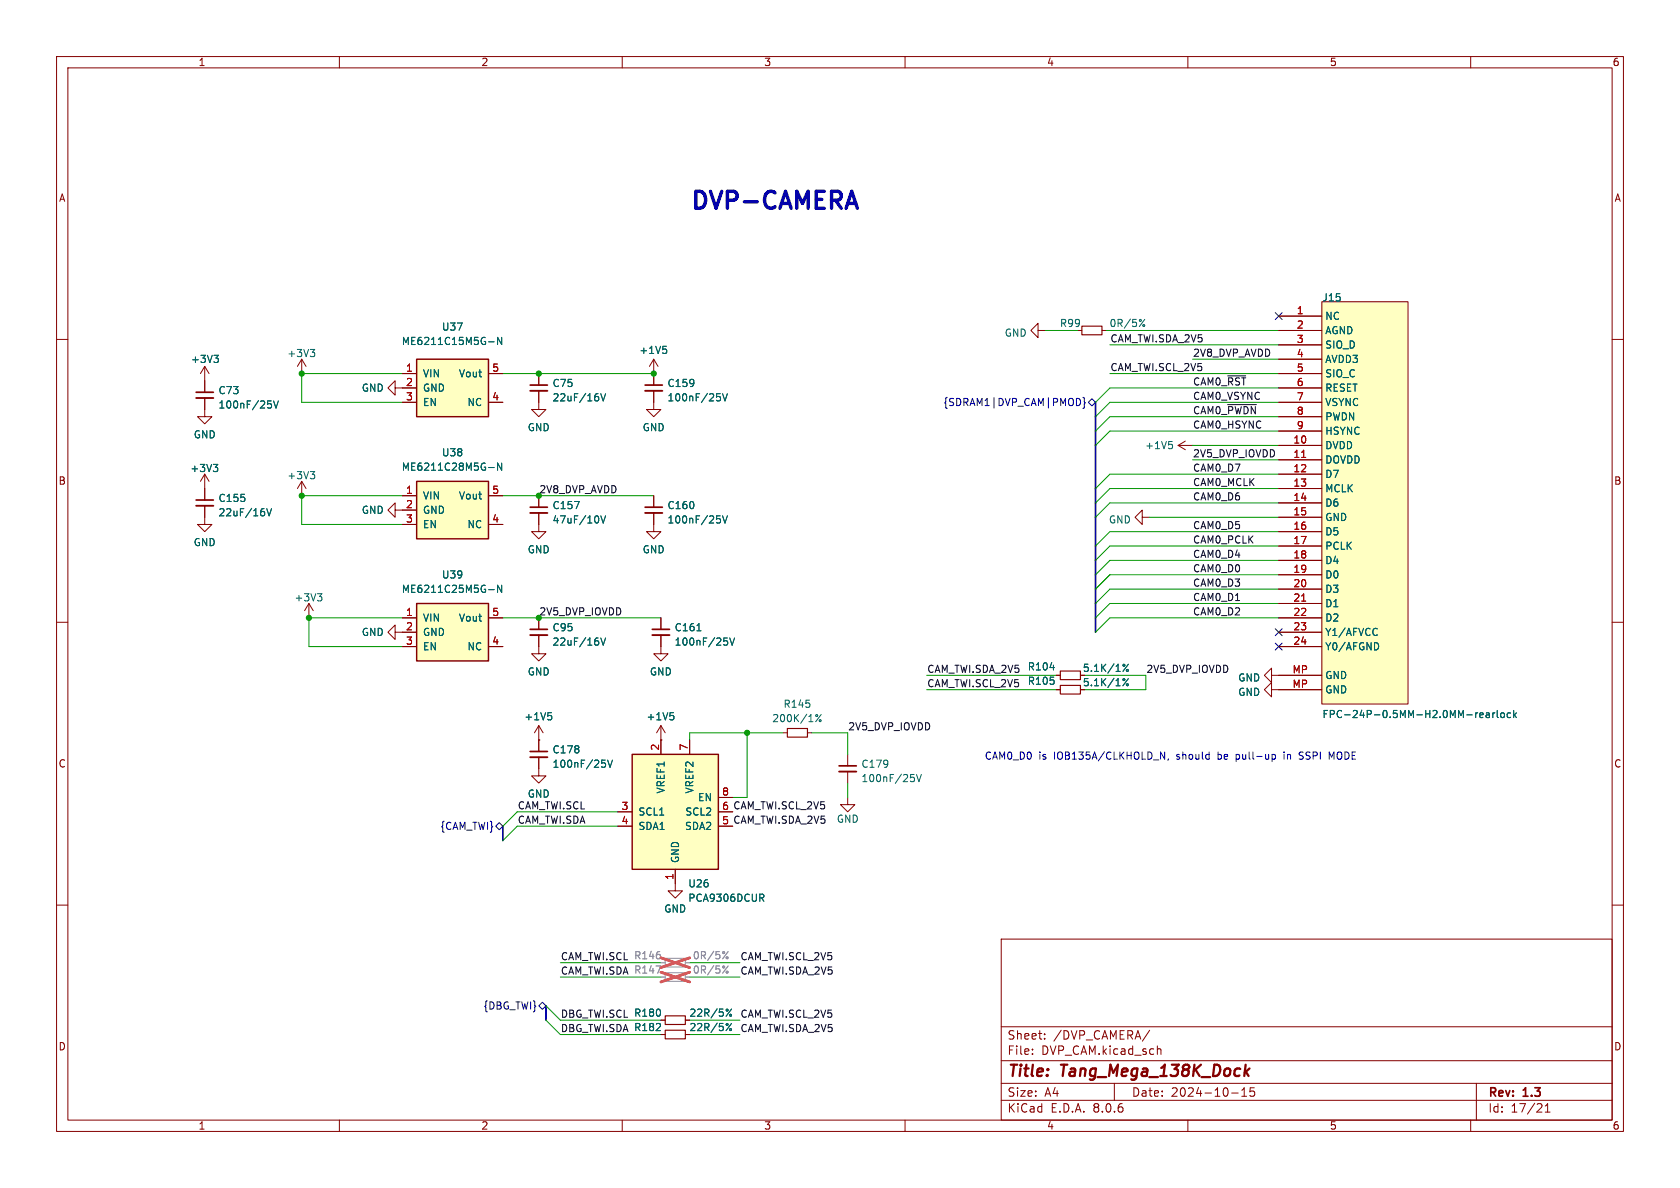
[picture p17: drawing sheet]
<svg xmlns="http://www.w3.org/2000/svg" width="297mm" height="210mm" viewBox="0 0 297 210" stroke-linecap="round" stroke-linejoin="round" font-family="sans-serif">
<defs><g id="words">
<text font-size="4.2" fill="#0000c2" x="121.9" y="37.2">DVP-CAMERA</text>
<g font-size="2.8" fill="#840000">
<text x="178" y="190.9">Title:</text>
<text x="187.7" y="190.9">Tang_Mega_138K_Dock</text>
</g>
<g font-size="2.1" fill="#840000">
<text x="178" y="184">Sheet:</text>
<text x="186.2" y="184">/DVP_CAMERA/</text>
<text x="178" y="186.7">File:</text>
<text x="184.1" y="186.7">DVP_CAM.kicad_sch</text>
<text x="178" y="196.9">KiCad</text>
<text x="178" y="194.1">Size:</text>
<text x="184.7" y="194.1">A4</text>
<text x="185.7" y="196.9">E.D.A.</text>
<text x="193.3" y="196.9">8.0.6</text>
<text x="200" y="194.1">Date:</text>
<text x="207" y="194.1">2024-10-15</text>
<text x="263" y="194.3">Rev:</text>
<text x="263" y="196.9">Id:</text>
<text x="267.1" y="196.9">17/21</text>
<text x="269.4" y="194.3">1.3</text>
</g>
<g font-size="1.8" fill="#840000">
<text x="35" y="11.9">1</text>
<text x="85" y="11.9">2</text>
<text x="135" y="11.9">3</text>
<text x="185" y="11.9">4</text>
<text x="235" y="11.9">5</text>
<text x="285" y="11.9">6</text>
<text x="10.3" y="35.9">A</text>
<text x="285.3" y="35.9">A</text>
<text x="10.3" y="85.9">B</text>
<text x="285.3" y="85.9">B</text>
<text x="191.3" y="119">5.1K/1%</text>
<text x="191.3" y="121.5">5.1K/1%</text>
<text x="10.3" y="135.9">C</text>
<text x="285.3" y="135.9">C</text>
<text x="10.3" y="185.9">D</text>
<text x="285.3" y="185.9">D</text>
<text x="35" y="199.9">1</text>
<text x="85" y="199.9">2</text>
<text x="135" y="199.9">3</text>
<text x="185" y="199.9">4</text>
<text x="235" y="199.9">5</text>
<text x="285" y="199.9">6</text>
</g>
<g font-size="1.8" fill="#006464">
<text x="233.7" y="53.5">J15</text>
<text x="78" y="58.6">U37</text>
<text x="177.5" y="59.7">GND</text>
<text x="187.3" y="58">R99</text>
<text x="196.1" y="58">0R/5%</text>
<text x="234.2" y="56.7">NC</text>
<text x="234.2" y="59.3">AGND</text>
<text x="33.7" y="64.4">+3V3</text>
<text x="50.7" y="63.3">+3V3</text>
<text x="70.9" y="61.2">ME6211C15M5G-N</text>
<text x="112.9" y="62.8">+1V5</text>
<text x="234.2" y="61.8">SIO_D</text>
<text x="234.2" y="64.4">AVDD3</text>
<text x="38.5" y="69.9">C73</text>
<text x="63.9" y="69.4">GND</text>
<text x="74.7" y="66.9">VIN</text>
<text x="74.7" y="69.4">GND</text>
<text x="74.7" y="72">EN</text>
<text x="81" y="66.9">Vout</text>
<text x="82.5" y="72">NC</text>
<text x="97.6" y="71.2">22uF/16V</text>
<text x="97.6" y="68.6">C75</text>
<text x="117.9" y="68.6">C159</text>
<text x="117.9" y="71.2">100nF/25V</text>
<text x="234.2" y="66.9">SIO_C</text>
<text x="234.2" y="69.4">RESET</text>
<text x="234.2" y="72">VSYNC</text>
<text x="34.2" y="77.7">GND</text>
<text x="38.5" y="72.4">100nF/25V</text>
<text x="93.2" y="76.4">GND</text>
<text x="113.5" y="76.4">GND</text>
<text x="234.2" y="74.5">PWDN</text>
<text x="234.2" y="77.1">HSYNC</text>
<text x="33.6" y="83.6">+3V3</text>
<text x="70.9" y="83.4">ME6211C28M5G-N</text>
<text x="78" y="80.9">U38</text>
<text x="202.4" y="79.6">+1V5</text>
<text x="234.2" y="79.6">DVDD</text>
<text x="234.2" y="82.1">DOVDD</text>
<text x="38.5" y="88.9">C155</text>
<text x="50.7" y="84.9">+3V3</text>
<text x="74.7" y="88.5">VIN</text>
<text x="81" y="88.5">Vout</text>
<text x="234.2" y="84.7">D7</text>
<text x="234.2" y="87.2">MCLK</text>
<text x="234.2" y="89.8">D6</text>
<text x="38.5" y="91.5">22uF/16V</text>
<text x="63.9" y="91">GND</text>
<text x="74.7" y="91">GND</text>
<text x="74.7" y="93.6">EN</text>
<text x="82.5" y="93.6">NC</text>
<text x="97.6" y="90.2">C157</text>
<text x="97.6" y="92.7">47uF/10V</text>
<text x="117.9" y="90.2">C160</text>
<text x="117.9" y="92.7">100nF/25V</text>
<text x="195.9" y="92.7">GND</text>
<text x="234.2" y="92.3">GND</text>
<text x="234.2" y="94.8">D5</text>
<text x="34.1" y="96.7">GND</text>
<text x="93.2" y="98">GND</text>
<text x="113.5" y="98">GND</text>
<text x="234.2" y="97.4">PCLK</text>
<text x="234.2" y="99.9">D4</text>
<text x="52" y="106.5">+3V3</text>
<text x="70.9" y="105">ME6211C25M5G-N</text>
<text x="78" y="102.5">U39</text>
<text x="234.2" y="102.5">D0</text>
<text x="234.2" y="105">D3</text>
<text x="234.2" y="107.5">D1</text>
<text x="63.9" y="112.6">GND</text>
<text x="74.7" y="110.1">VIN</text>
<text x="74.7" y="112.6">GND</text>
<text x="81" y="110.1">Vout</text>
<text x="97.6" y="111.8">C95</text>
<text x="119.2" y="111.8">C161</text>
<text x="234.2" y="110.1">D2</text>
<text x="234.2" y="112.6">Y1/AFVCC</text>
<text x="74.7" y="115.2">EN</text>
<text x="82.5" y="115.2">NC</text>
<text x="93.2" y="119.6">GND</text>
<text x="97.6" y="114.3">22uF/16V</text>
<text x="114.8" y="119.6">GND</text>
<text x="119.2" y="114.3">100nF/25V</text>
<text x="181.6" y="118.7">R104</text>
<text x="234.2" y="115.2">Y0/AFGND</text>
<text x="138.4" y="125.3">R145</text>
<text x="181.6" y="121.3">R105</text>
<text x="218.8" y="120.7">GND</text>
<text x="218.8" y="123.2">GND</text>
<text x="234.2" y="122.8">GND</text>
<text x="234.2" y="120.2">GND</text>
<text x="92.6" y="127.5">+1V5</text>
<text x="114.2" y="127.5">+1V5</text>
<text x="136.4" y="127.9">200K/1%</text>
<text x="233.7" y="127.1">FPC-24P-0.5MM-H2.0MM-rearlock</text>
<text x="97.6" y="133.4">C178</text>
<text x="97.6" y="135.9">100nF/25V</text>
<text x="152.2" y="135.9">C179</text>
<text x="93.2" y="141.2">GND</text>
<text x="117.7" y="140.4" transform="rotate(-90 117.7 140.4)">VREF1</text>
<text x="122.8" y="140.4" transform="rotate(-90 122.8 140.4)">VREF2</text>
<text x="123.3" y="141.8">EN</text>
<text x="152.2" y="138.5">100nF/25V</text>
<text x="112.8" y="144.4">SCL1</text>
<text x="112.8" y="146.9">SDA1</text>
<text x="121" y="146.9">SDA2</text>
<text x="121.1" y="144.4">SCL2</text>
<text x="147.8" y="145.6">GND</text>
<text x="120.2" y="152.7" transform="rotate(-90 120.2 152.7)">GND</text>
<text x="117.3" y="161.5">GND</text>
<text x="121.6" y="157.1">U26</text>
<text x="121.6" y="159.6">PCA9306DCUR</text>
<text x="112" y="179.9">R180</text>
<text x="121.8" y="179.9">22R/5%</text>
<text x="112" y="182.5">R182</text>
<text x="121.8" y="182.5">22R/5%</text>
</g>
<g font-size="1.8" fill="#a90000">
<text x="229.2" y="55.6">1</text>
<text x="229.2" y="58.2">2</text>
<text x="71.7" y="65.8">1</text>
<text x="86.9" y="65.8">5</text>
<text x="229.2" y="60.7">3</text>
<text x="229.2" y="63.2">4</text>
<text x="229.2" y="65.8">5</text>
<text x="71.7" y="68.3">2</text>
<text x="71.7" y="70.9">3</text>
<text x="86.9" y="70.9">4</text>
<text x="229.2" y="68.3">6</text>
<text x="229.2" y="70.9">7</text>
<text x="229.2" y="73.4">8</text>
<text x="229.2" y="75.9">9</text>
<text x="228.6" y="78.5">10</text>
<text x="228.6" y="81">11</text>
<text x="228.6" y="83.6">12</text>
<text x="71.7" y="87.4">1</text>
<text x="71.7" y="89.9">2</text>
<text x="86.9" y="87.4">5</text>
<text x="228.6" y="86.1">13</text>
<text x="228.6" y="88.6">14</text>
<text x="71.7" y="92.5">3</text>
<text x="86.9" y="92.5">4</text>
<text x="228.6" y="91.2">15</text>
<text x="228.6" y="93.7">16</text>
<text x="228.6" y="96.3">17</text>
<text x="228.6" y="98.8">18</text>
<text x="228.6" y="101.3">19</text>
<text x="228.6" y="103.9">20</text>
<text x="228.6" y="106.4">21</text>
<text x="71.7" y="109">1</text>
<text x="71.7" y="111.5">2</text>
<text x="86.9" y="109">5</text>
<text x="228.6" y="109">22</text>
<text x="228.6" y="111.5">23</text>
<text x="71.7" y="114">3</text>
<text x="86.9" y="114">4</text>
<text x="228.4" y="119.1">MP</text>
<text x="228.6" y="114">24</text>
<text x="228.4" y="121.7">MP</text>
<text x="116.6" y="132.8" transform="rotate(-90 116.6 132.8)">2</text>
<text x="121.7" y="132.8" transform="rotate(-90 121.7 132.8)">7</text>
<text x="109.8" y="143.3">3</text>
<text x="127.6" y="140.7">8</text>
<text x="127.6" y="143.3">6</text>
<text x="109.8" y="145.8">4</text>
<text x="127.6" y="145.8">5</text>
<text x="119.1" y="155.6" transform="rotate(-90 119.1 155.6)">1</text>
</g>
<g font-size="1.8" fill="#0f0f0f">
<text x="196.2" y="65.7">CAM_TWI.SCL_2V5</text>
<text x="196.2" y="60.6">CAM_TWI.SDA_2V5</text>
<text x="210.8" y="63.2">2V8_DVP_AVDD</text>
<text x="210.8" y="70.8">CAM0_VSYNC</text>
<text x="210.8" y="68.2">CAM0_~{RST}</text>
<text x="210.8" y="73.3">CAM0_~{PWDN}</text>
<text x="210.8" y="75.9">CAM0_HSYNC</text>
<text x="210.8" y="80.9">2V5_DVP_IOVDD</text>
<text x="210.8" y="83.5">CAM0_D7</text>
<text x="210.8" y="86">CAM0_MCLK</text>
<text x="210.8" y="88.6">CAM0_D6</text>
<text x="210.8" y="93.6">CAM0_D5</text>
<text x="210.8" y="101.3">CAM0_D0</text>
<text x="210.8" y="96.2">CAM0_PCLK</text>
<text x="210.8" y="98.7">CAM0_D4</text>
<text x="210.8" y="103.8">CAM0_D3</text>
<text x="210.8" y="106.3">CAM0_D1</text>
<text x="210.8" y="108.9">CAM0_D2</text>
<text x="163.8" y="119">CAM_TWI.SDA_2V5</text>
<text x="202.6" y="119">2V5_DVP_IOVDD</text>
<text x="163.8" y="121.6">CAM_TWI.SCL_2V5</text>
<text x="149.9" y="129.2">2V5_DVP_IOVDD</text>
<text x="91.4" y="143.2">CAM_TWI.SCL</text>
<text x="127.6" y="143.3">6 CAM_TWI.SCL_2V5</text>
<text x="91.4" y="145.7">CAM_TWI.SDA</text>
<text x="127.6" y="145.8">5 CAM_TWI.SDA_2V5</text>
<text x="99.1" y="172.4">CAM_TWI.SDA R147</text>
<text x="99.1" y="169.8">CAM_TWI.SCL R146</text>
<text x="130.8" y="172.4">CAM_TWI.SDA_2V5</text>
<text x="130.8" y="169.8">CAM_TWI.SCL_2V5</text>
<text x="99.1" y="180">DBG_TWI.SCL R180</text>
<text x="130.8" y="180">CAM_TWI.SCL_2V5</text>
<text x="99.1" y="182.5">DBG_TWI.SDA R182</text>
<text x="130.8" y="182.5">CAM_TWI.SDA_2V5</text>
</g>
<g font-size="1.8" fill="#000084">
<text x="166.7" y="72">{SDRAM1|DVP_CAM|PMOD}</text>
<text x="77.7" y="146.9">{CAM_TWI}</text>
<text x="85.4" y="178.7">{DBG_TWI}</text>
</g>
<g font-size="1.8" fill="#009600">
<text x="95.2" y="87.3">2V8_DVP_AVDD</text>
<text x="95.2" y="108.9">2V5_DVP_IOVDD</text>
</g>
<g font-size="1.8" fill="#0000c2">
<text x="174" y="134.4">CAM0_D0</text>
<text x="183.6" y="134.4">is</text>
<text x="186.4" y="134.4">IOB135A/CLKHOLD_N,</text>
<text x="208.3" y="134.4">should</text>
<text x="215.7" y="134.4">be</text>
<text x="219.2" y="134.4">pull-up</text>
<text x="227.8" y="134.4">in</text>
<text x="230.7" y="134.4">SSPI</text>
<text x="236.2" y="134.4">MODE</text>
</g>
<g font-size="1.8" fill="#989898">
<text x="112" y="172.3">R147</text>
<text x="112" y="169.8">R146</text>
<text x="122.4" y="172.3">0R/5%</text>
<text x="122.4" y="169.8">0R/5%</text>
</g>
</g></defs>
<g fill="none" stroke="#840000" stroke-width=".18">
<path d="M10 10h277v190h-277zM12 12h273v186h-273zM60 10v2M110 10v2M160 10v2M210 10v2M260 10v2M10 60h2M285 60h2M10 110h2M285 110h2M10 160h2"/>
<path d="M285 160h2M177 166h108v32h-108zM60 198v2M110 198v2M160 198v2M177 194.5h108M177 191.5h108M177 187.5h108M177 181.5h108M182.5 186.3v.1M182.5 185.5v.1M184.7 183.6v.1"/>
<path d="M184.7 182.8v.1M197 191.5v3M203.2 182.1l-1.2 2M204.6 185.5l.2-.1 .4 .1v.9M210 198v2M217.7 193.2h1.2M219.5 193.8h.9M219.5 192.7l.5-.4v1.5M221.7 192.3h-.7v.7l.2-.1h.5l.1 .3-.1 .5-.2 .1-.5-.1M260 198v2M261 191.5v6.5M273.2 196.6h.8"/>
<path d="M273.2 195.5l.4-.4v1.5"/>
</g>
<path d="M220.9 188.9l-.9 .7" fill="none" stroke="#840000" stroke-width=".4"/>
<path d="M233.7 53.3h15.2v71.2h-15.2z" fill="#ffffc2"/>
<g fill="none" stroke="#840000" stroke-width=".18">
<path d="M226.1 55.9h7.6M226.1 58.4h7.6M233.7 53.3h15.2v71.2h-15.2zM36.2 70.4v3.3h-1.3l1.3 1.2 1.3-1.2h-1.3M36.2 64.8v4.5M36.2 64.8l-.8 1.2M36.2 64.8l.8 1.2M226.1 78.7h7.6M226.1 61h7.6M226.1 63.5h7.6M226.1 66h7.6M226.1 68.6h7.6"/>
<path d="M226.1 71.1h7.6M226.1 73.7h7.6M226.1 76.2h7.6M36.2 89.4v3.3h-1.3l1.3 1.3 1.3-1.3h-1.3M36.2 83.8v4.6M36.2 83.8l-.8 1.3M36.2 83.8l.8 1.3M115.6 92.7v1.3h-1.3l1.3 1.3 1.2-1.3h-1.2M226.1 81.3h7.6M226.1 83.8h7.6M226.1 86.4h7.6M226.1 88.9h7.6"/>
<path d="M226.1 91.4h7.6M226.1 94h7.6M226.1 96.5h7.6M226.1 99.1h7.6M224.8 119.4v-1.3l-1.3 1.3 1.3 1.3v-1.3h8.9M226.1 101.6h7.6M226.1 104.1h7.6M226.1 106.7h7.6M226.1 109.2h7.6M226.1 111.8h7.6M226.1 114.3h7.6M224.8 121.9v-1.2l-1.3 1.2 1.3 1.3v-1.3h8.9"/>
</g>
<path d="M230.1 80.9h.7M230.1 106.3h.7" fill="none" stroke="#a90000" stroke-width=".18"/>
<g fill="none" stroke="#006464" stroke-width=".18">
<path d="M37.8 62.8h.8l-.4 .5M38.4 63.3l.2 .2v.3l-.2 .3M47.3 70.9h.6M47.8 71.4l.2 .2v.3l-.2 .2M48.4 70.9l.4 1.2 .4-1.2M37.7 82.1h.8l-.4 .5M38.3 82.6l.2 .2v.3l-.2 .3M46.7 90.5v.6M47.2 89.9l.4 1.3 .4-1.3M243.2 111.1l.3 .1M243.5 112.2l-.3 .1M243.5 113.7l.2 .5-.2 .6"/>
<path d="M261.7 126.8h.5M261.7 126.1l.3-.1 .2 .3-.6 .1M262.8 126.1h.4l.1 .8M263.3 126.3l-.4 .1-.2 .2 .2 .3 .4-.1M263.9 126v.9M264.3 126l-.4 .2M264.7 125.6v1.1l.2 .2M265.4 126.1l.1-.1 .4 .1 .1 .5-.2 .2-.3 .1-.1-.2zM267.1 126.1l-.4-.1-.3 .2 .2 .6h.5M267.6 125.6v1.3M267.7 126.4l.4 .5M268.1 126l-.5 .5"/>
</g>
<path d="M34.7 70.4h3M34.7 89.4h3" fill="none" stroke="#840000" stroke-width=".33"/>
<path d="M34.7 69.3h3M34.7 88.4h3" fill="none" stroke="#840000" stroke-width=".3"/>
<path d="M73.7 106.7h12.7v10.1h-12.7z" fill="#ffffc2"/>
<path d="M73.7 106.7h12.7v10.1h-12.7z" fill="none" stroke="#840000" stroke-width=".25"/>
<path d="M71.1 109.2h2.6M71.1 111.8h2.6M71.1 114.3h2.6M86.4 109.2h2.5M86.4 114.3h2.5" fill="none" stroke="#840000" stroke-width=".18"/>
<path d="M86.4 104.2h1M88.7 103.4v1.3l-.7-1.3v1.3" fill="none" stroke="#006464" stroke-width=".18"/>
<path d="M73.7 63.5h12.7v10.2h-12.7z" fill="#ffffc2"/>
<path d="M73.7 63.5h12.7v10.2h-12.7z" fill="none" stroke="#840000" stroke-width=".25"/>
<g fill="none" stroke="#840000" stroke-width=".18">
<path d="M71.1 66h2.6M71.1 68.6h2.6M71.1 71.1h2.6M86.4 66h2.5M86.4 71.1h2.5M53.3 85.1l-.7 1.3M53.3 85.1v2.5M53.3 85.1l.8 1.3M69.8 90.2v1.2l-1.2-1.2 1.2-1.3v1.3h1.3M116.8 130.8h.1M116.8 128.3l-.7 1.2M116.8 128.3v2.5"/>
<path d="M116.8 128.3l.8 1.2"/>
</g>
<path d="M88.7 59.6v1.3l-.7-1.3v1.3M86.4 60.4h1M54.9 83.4h.7l-.4 .4M55.4 83.8l.2 .3v.3l-.2 .2M118.5 126h.6M118.9 126.5l.2 .2v.3l-.2 .3" fill="none" stroke="#006464" stroke-width=".18"/>
<path d="M73.7 85.1h12.7v10.2h-12.7z" fill="#ffffc2"/>
<path d="M73.7 85.1h12.7v10.2h-12.7z" fill="none" stroke="#840000" stroke-width=".25"/>
<g fill="none" stroke="#840000" stroke-width=".18">
<path d="M183.5 58.4v-1.2l-1.3 1.2 1.3 1.3v-1.3h1.3M190.5 58.4h.8M194.8 58.4h.8M53.3 63.5l-.7 1.3M53.3 63.5v2.5M53.3 63.5l.8 1.3M69.8 68.6v1.3l-1.2-1.3 1.2-1.3v1.3h1.3M95.2 66v2.1M95.2 69.1v2M71.1 87.6h2.6M71.1 90.2h2.6M71.1 92.7h2.6"/>
<path d="M86.4 87.6h2.5M86.4 92.7h2.5M54.6 106.7l-.8 1.3M54.6 106.7v2.5M54.6 106.7l.8 1.3M116.8 109.2v2.1M116.8 112.3v2M186.7 119.4h.8M119.4 156.2v1.3h-1.3l1.3 1.3 1.2-1.3h-1.2M116.8 182.9h.8M116.8 180.3h.8M121.2 182.9h.7"/>
<path d="M121.2 180.3h.7"/>
</g>
<g fill="none" stroke="#006464" stroke-width=".18">
<path d="M202.4 56.5l-1 1.2M54.9 61.8h.7l-.4 .5M55.4 62.3l.2 .2v.3l-.2 .2M105.8 70.2v.5M106.2 69.6l.4 1.3 .5-1.3M86.4 82.6h1M88.7 81.9v1.2l-.7-1.2v1.2M56.1 105h.8l-.4 .4M56.7 105.4l.2 .3v.3l-.2 .2M123.2 111.5h.7M128 112.8h.6M128.4 113.3l.2 .2v.3l-.2 .2"/>
<path d="M129 112.8l.4 1.2 .5-1.2M185.6 118h.8M199.5 117.4l-1 1.3M128.5 178.4l.2 .2-.2 .1M129.3 178.4l-.9 1.2M128.5 180.9l.2 .2-.2 .2M129.3 180.9l-.9 1.3"/>
<circle cx="202.2" cy="57.6" r=".18"/>
<circle cx="198.7" cy="117.6" r=".18"/>
<circle cx="199.3" cy="118.5" r=".18"/>
<circle cx="129.2" cy="179.5" r=".18"/>
<circle cx="129.2" cy="182" r=".18"/>
</g>
<path d="M191.3 57.7h3.5v1.5h-3.5zM187.5 118.6h3.5v1.5h-3.5zM117.6 179.6h3.6v1.5h-3.6zM117.6 182.1h3.6v1.5h-3.6z" fill="none" stroke="#840000" stroke-width=".2"/>
<path d="M117.6 172h3.6v1.5h-3.6zM117.6 169.4h3.6v1.5h-3.6z" fill="none" stroke="#a1a1a1" stroke-width=".2"/>
<path d="M116.8 172.7h.8M116.8 170.2h.8M121.2 172.7h.7M121.2 170.2h.7" fill="none" stroke="#a1a1a1" stroke-width=".18"/>
<g fill="none" stroke="#989898" stroke-width=".18">
<path d="M116 170.8h.8l-.5 1.2M128.7 170.8l-.9 1.2M128.7 168.2l-.9 1.3"/>
<circle cx="128.5" cy="171.9" r=".18"/>
<circle cx="128.5" cy="169.3" r=".18"/>
</g>
<path d="M116.8 171.9l5.1 1.7M116.8 169.3l5.1 1.7M121.9 171.9l-5.1 1.7M121.9 169.3l-5.1 1.7" fill="none" stroke="#e65255" stroke-width=".46"/>
<path d="M93.7 69.1h3.1M115.3 112.3h3.1" fill="none" stroke="#840000" stroke-width=".33"/>
<path d="M93.7 68.1h3.1M115.3 111.3h3.1" fill="none" stroke="#840000" stroke-width=".3"/>
<path d="M111.8 133.4h15.2v20.3h-15.2z" fill="#ffffc2"/>
<path d="M111.8 133.4h15.2v20.3h-15.2z" fill="none" stroke="#840000" stroke-width=".25"/>
<g fill="none" stroke="#840000" stroke-width=".18">
<path d="M226.1 55.9h7.6M226.1 58.4h7.6M36.2 67.3v2M36.2 70.4v2M71.1 66h2.6M71.1 68.6h2.6M71.1 71.1h2.6M86.4 66h2.5M86.4 71.1h2.5M95.2 69.1v3.3h-1.2l1.2 1.3 1.3-1.3h-1.3M95.2 66v2.1M115.6 69.1v3.3h-1.3l1.3 1.3 1.2-1.3h-1.2"/>
<path d="M115.6 66h.1M115.6 63.5l-.8 1.3M115.6 63.5v4.6M115.6 63.5l.7 1.3M208.3 78.7l1.2 .8M208.3 78.7h2.5M209.5 78l-1.2 .7M210.8 78.7h.1M226.1 78.7h7.6M226.1 61h7.6M226.1 63.5h7.6M226.1 66h7.6"/>
<path d="M226.1 68.6h7.6M226.1 71.1h7.6M226.1 73.7h7.6M226.1 76.2h7.6M36.2 86.4v2M36.2 89.4v2M71.1 87.6h2.6M71.1 90.2h2.6M71.1 92.7h2.6M86.4 87.6h2.5M86.4 92.7h2.5M95.2 90.7v3.3h-1.2l1.2 1.3 1.3-1.3h-1.3"/>
<path d="M95.2 87.6v2.1M115.6 87.6v2.1M115.6 90.7v2M201.9 91.4v-1.2l-1.2 1.2 1.2 1.3v-1.3h1.3M226.1 81.3h7.6M226.1 83.8h7.6M226.1 86.4h7.6M226.1 88.9h7.6M226.1 91.4h7.6M226.1 94h7.6M226.1 96.5h7.6M226.1 99.1h7.6"/>
<path d="M69.8 111.8v1.2l-1.2-1.2 1.2-1.3v1.3h3.9M71.1 109.2h2.6M71.1 114.3h2.6M86.4 109.2h2.5M86.4 114.3h2.5M95.2 112.3v3.3h-1.2l1.2 1.2 1.3-1.2h-1.3M95.2 109.2v2.1M116.8 112.3v3.3h-1.2l1.2 1.2 1.3-1.2h-1.3M116.8 109.2v2.1M186.7 119.4h.8M226.1 101.6h7.6M226.1 104.1h7.6"/>
<path d="M226.1 106.7h7.6M226.1 109.2h7.6M226.1 111.8h7.6M226.1 114.3h7.6M226.1 119.4h7.6M95.2 133.9v3.3h-1.2l1.2 1.2 1.3-1.2h-1.3M95.2 130.8h.1M95.2 128.3v4.5M95.2 128.3l-.7 1.2M95.2 128.3l.8 1.2M116.8 130.8h.1M116.8 130.8v2.6"/>
<path d="M121.9 130.8v2.6M138.4 129.5h.8M142.7 129.5h.8M149.9 133.4v2M149.9 136.4v2M186.7 121.9h.8M226.1 121.9h7.6M109.2 143.5h2.6M109.2 146.1h2.6M119.4 153.7v2.5M127 143.5h2.5M127 146.1h2.5"/>
<path d="M127 141h2.5M149.9 141v1.2h-1.3l1.3 1.3 1.2-1.3h-1.2M116.8 182.9h.8M116.8 180.3h.8M121.2 182.9h.7M121.2 180.3h.7"/>
</g>
<g fill="none" stroke="#006464" stroke-width=".18">
<path d="M88.7 59.6v1.3l-.7-1.3v1.3M37.8 62.8h.8l-.4 .5M38.4 63.3l.2 .2v.3l-.2 .3M47.3 70.9h.6M47.8 71.4l.2 .2v.3l-.2 .2M48.4 70.9l.4 1.2 .4-1.2M86.4 60.4h1M105.8 70.2v.5M106.2 69.6l.4 1.3 .5-1.3M117.2 61.2h.6M117.6 61.7l.3 .2v.3l-.3 .3M126.7 69.6h.6"/>
<path d="M127.1 70.1l.3 .2v.3l-.3 .3M127.7 69.6l.5 1.3 .4-1.3M206.6 78h.6M207 78.5l.3 .3v.3l-.3 .2M37.7 82.1h.8l-.4 .5M38.3 82.6l.2 .2v.3l-.2 .3M46.7 90.5v.6M47.2 89.9l.4 1.3 .4-1.3M86.4 82.6h1M88.7 81.9v1.2l-.7-1.2v1.2M101.6 88.7h.8l-.5 1.2M105.8 91.4v.8"/>
<path d="M106.2 91.2l.4 1.3 .5-1.3M126.7 91.2h.6M127.1 91.7l.3 .2v.3l-.3 .3M127.7 91.2l.5 1.3 .4-1.3M86.4 104.2h1M88.7 103.4v1.3l-.7-1.3v1.3M105.8 113.4v.5M106.2 112.8l.4 1.2 .5-1.2M123.2 111.5h.7M128 112.8h.6M128.4 113.3l.2 .2v.3l-.2 .2M129 112.8l.4 1.2 .5-1.2"/>
<path d="M185.6 118h.8M199.5 120l-1 1.2M199.5 117.4l-1 1.3M243.2 111.1l.3 .1M243.5 112.2l-.3 .1M243.5 113.7l.2 .5-.2 .6M96.9 126h.6M97.3 126.5l.2 .2v.3l-.2 .3M106.4 134.4h.6M106.8 134.9l.3 .2v.3l-.3 .2M107.4 134.4l.4 1.2 .5-1.2M118.5 126h.6"/>
<path d="M118.9 126.5l.2 .2v.3l-.2 .3M145.2 126.3l-1 1.3M161 136.9h.6M161.4 137.4l.3 .2v.3l-.3 .3M162 136.9l.5 1.3 .4-1.3M261.7 126.1l.3-.1 .2 .3-.6 .1M261.7 126.8h.5M262.8 126.1h.4l.1 .8M263.3 126.3l-.4 .1-.2 .2 .2 .3 .4-.1M263.9 126v.9M264.3 126l-.4 .2M264.7 125.6v1.1l.2 .2"/>
<path d="M265.4 126.1l.1-.1 .4 .1 .1 .5-.2 .2-.3 .1-.1-.2zM267.1 126.1l-.4-.1-.3 .2 .2 .6h.5M267.6 125.6v1.3M267.7 126.4l.4 .5M268.1 126l-.5 .5M134.6 158.7l.5 .6M134.8 158.1l.3 .2-.1 .3-.2 .1M128.5 178.4l.2 .2-.2 .1M129.3 178.4l-.9 1.2M128.5 180.9l.2 .2-.2 .2M129.3 180.9l-.9 1.3"/>
<circle cx="198.7" cy="117.6" r=".18"/>
<circle cx="199.3" cy="118.5" r=".18"/>
<circle cx="144.4" cy="126.5" r=".18"/>
<circle cx="145" cy="127.4" r=".18"/>
<circle cx="198.7" cy="120.1" r=".18"/>
<circle cx="199.3" cy="121.1" r=".18"/>
<circle cx="129.2" cy="179.5" r=".18"/>
<circle cx="129.2" cy="182" r=".18"/>
</g>
<path d="M114 69.1h3.1M93.7 90.7h3.1M114 90.7h3.1M93.7 112.3h3.1M93.7 133.9h3.1M148.3 136.4h3.1" fill="none" stroke="#840000" stroke-width=".33"/>
<path d="M114 68.1h3.1M93.7 89.7h3.1M114 89.7h3.1M93.7 111.3h3.1M93.7 132.8h3.1M148.3 135.4h3.1" fill="none" stroke="#840000" stroke-width=".3"/>
<path d="M139.2 128.8h3.5v1.5h-3.5zM187.5 121.2h3.5v1.5h-3.5z" fill="none" stroke="#840000" stroke-width=".2"/>
<path d="M225.5 55.3l1.2 1.2M226.7 55.3l-1.2 1.2M190.3 70.4a.64 .64 0 0 1 .7 .7 .64 .64 0 0 1-.7 .6M191.4 70.2l.3 .2v.6l.2 .2-.2 .2v.6l-.3 .2M192.4 71.1l.6-.6 .7 .6-.7 .7zM225.5 111.2l1.2 1.2M225.5 113.7l1.2 1.2M226.7 111.2l-1.2 1.2M226.7 113.7l-1.2 1.2M87.6 146.1l.7-.7 .6 .7-.6 .6zM95.2 177.8l.7-.6 .6 .6-.6 .6z" fill="none" stroke="#000084" stroke-width=".18"/>
<path d="M217 71.5h5.1M217 66.4h3.2" fill="none" stroke="#0f0f0f" stroke-width=".18"/>
<path d="M205.2 132.9l.7 1.3v-1.3M206.6 134.1l-.2 .3M218.5 133.4v1.2M218.5 134.1l.2 .1M218.7 133.4h-.2M225 133.4h.3l.2 .2-.1 .5-.4 .1M227 132.9v.2M227 133.4v.8M229.7 134.1h.6M229.7 133.3l.1 .2 .5 .2M230.4 133l-.5-.1-.2 .3M235 132.9l.4 .9 .4-.9" fill="none" stroke="#0000c2" stroke-width=".18"/>
<path d="M193.7 71.1v40.7M88.9 146.1v2.5M96.5 177.8v2.5" fill="none" stroke="#000084" stroke-width=".3"/>
<g fill="none" stroke="#009600" stroke-width=".18">
<path d="M184.8 58.4h5.7M195.6 58.4h30.5M71.1 66h-17.8v5.1h17.8M88.9 66h26.7M196.2 61h29.9M196.2 66h29.9M210.8 63.5h15.3M210.8 78.7h15.3M226.1 76.2h-29.9l-2.5 2.5M226.1 73.7h-29.9l-2.5 2.5M226.1 71.1h-29.9l-2.5 2.6M226.1 68.6h-29.9l-2.5 2.5"/>
<path d="M71.1 87.6h-17.8v5.1h17.8M88.9 87.6h26.7M203.2 91.4h22.9M210.8 81.3h15.3M226.1 99.1h-29.9l-2.5 2.5M226.1 88.9h-29.9l-2.5 2.5M226.1 94h-29.9l-2.5 2.5M226.1 86.4h-29.9l-2.5 2.5M226.1 96.5h-29.9l-2.5 2.6M226.1 83.8h-29.9l-2.5 2.6M71.1 109.2h-16.5v5.1h16.5M88.9 109.2h27.9"/>
<path d="M163.8 119.4h22.9M191.8 119.4h10.8v2.5h-10.8M226.1 106.7h-29.9l-2.5 2.5M226.1 104.1h-29.9l-2.5 2.6M226.1 109.2h-29.9l-2.5 2.6M226.1 101.6h-29.9l-2.5 2.5M132.1 129.5v11.5h-2.6M138.4 129.5h-16.5v1.3M143.5 129.5h6.4v3.9M149.9 138.4v2.6M163.8 121.9h22.9M109.2 143.5h-17.8l-2.5 2.6"/>
<path d="M109.2 146.1h-17.8l-2.5 2.5M96.5 177.8l2.6 2.5h17.7M99.1 172.7h17.7M99.1 170.2h17.7M121.9 172.7h8.9M121.9 170.2h8.9M96.5 180.3l2.6 2.6h17.7M121.9 180.3h8.9M121.9 182.9h8.9"/>
</g>
<g fill="none" stroke="#989898" stroke-width=".18">
<path d="M116 170.8h.8l-.5 1.2M128.7 170.8l-.9 1.2M128.7 168.2l-.9 1.3"/>
<circle cx="128.5" cy="171.9" r=".18"/>
<circle cx="128.5" cy="169.3" r=".18"/>
</g>
<path d="M116.8 172.7h.8M116.8 170.2h.8M121.2 172.7h.7M121.2 170.2h.7" fill="none" stroke="#a1a1a1" stroke-width=".18"/>
<path d="M116.8 171.9l5.1 1.7M116.8 169.3l5.1 1.7M121.9 171.9l-5.1 1.7M121.9 169.3l-5.1 1.7" fill="none" stroke="#e65255" stroke-width=".46"/>
<path d="M230.1 80.9h.7M230.1 106.3h.7" fill="none" stroke="#a90000" stroke-width=".18"/>
<g fill="#009600" stroke="#009600" stroke-width=".18">
<circle cx="53.3" cy="87.6" r=".46"/>
<circle cx="53.3" cy="66" r=".46"/>
<circle cx="54.6" cy="109.2" r=".46"/>
<circle cx="132.1" cy="129.5" r=".46"/>
<circle cx="95.2" cy="66" r=".46"/>
<circle cx="115.6" cy="66" r=".46"/>
</g>
<use href="#words"/>
</svg>
